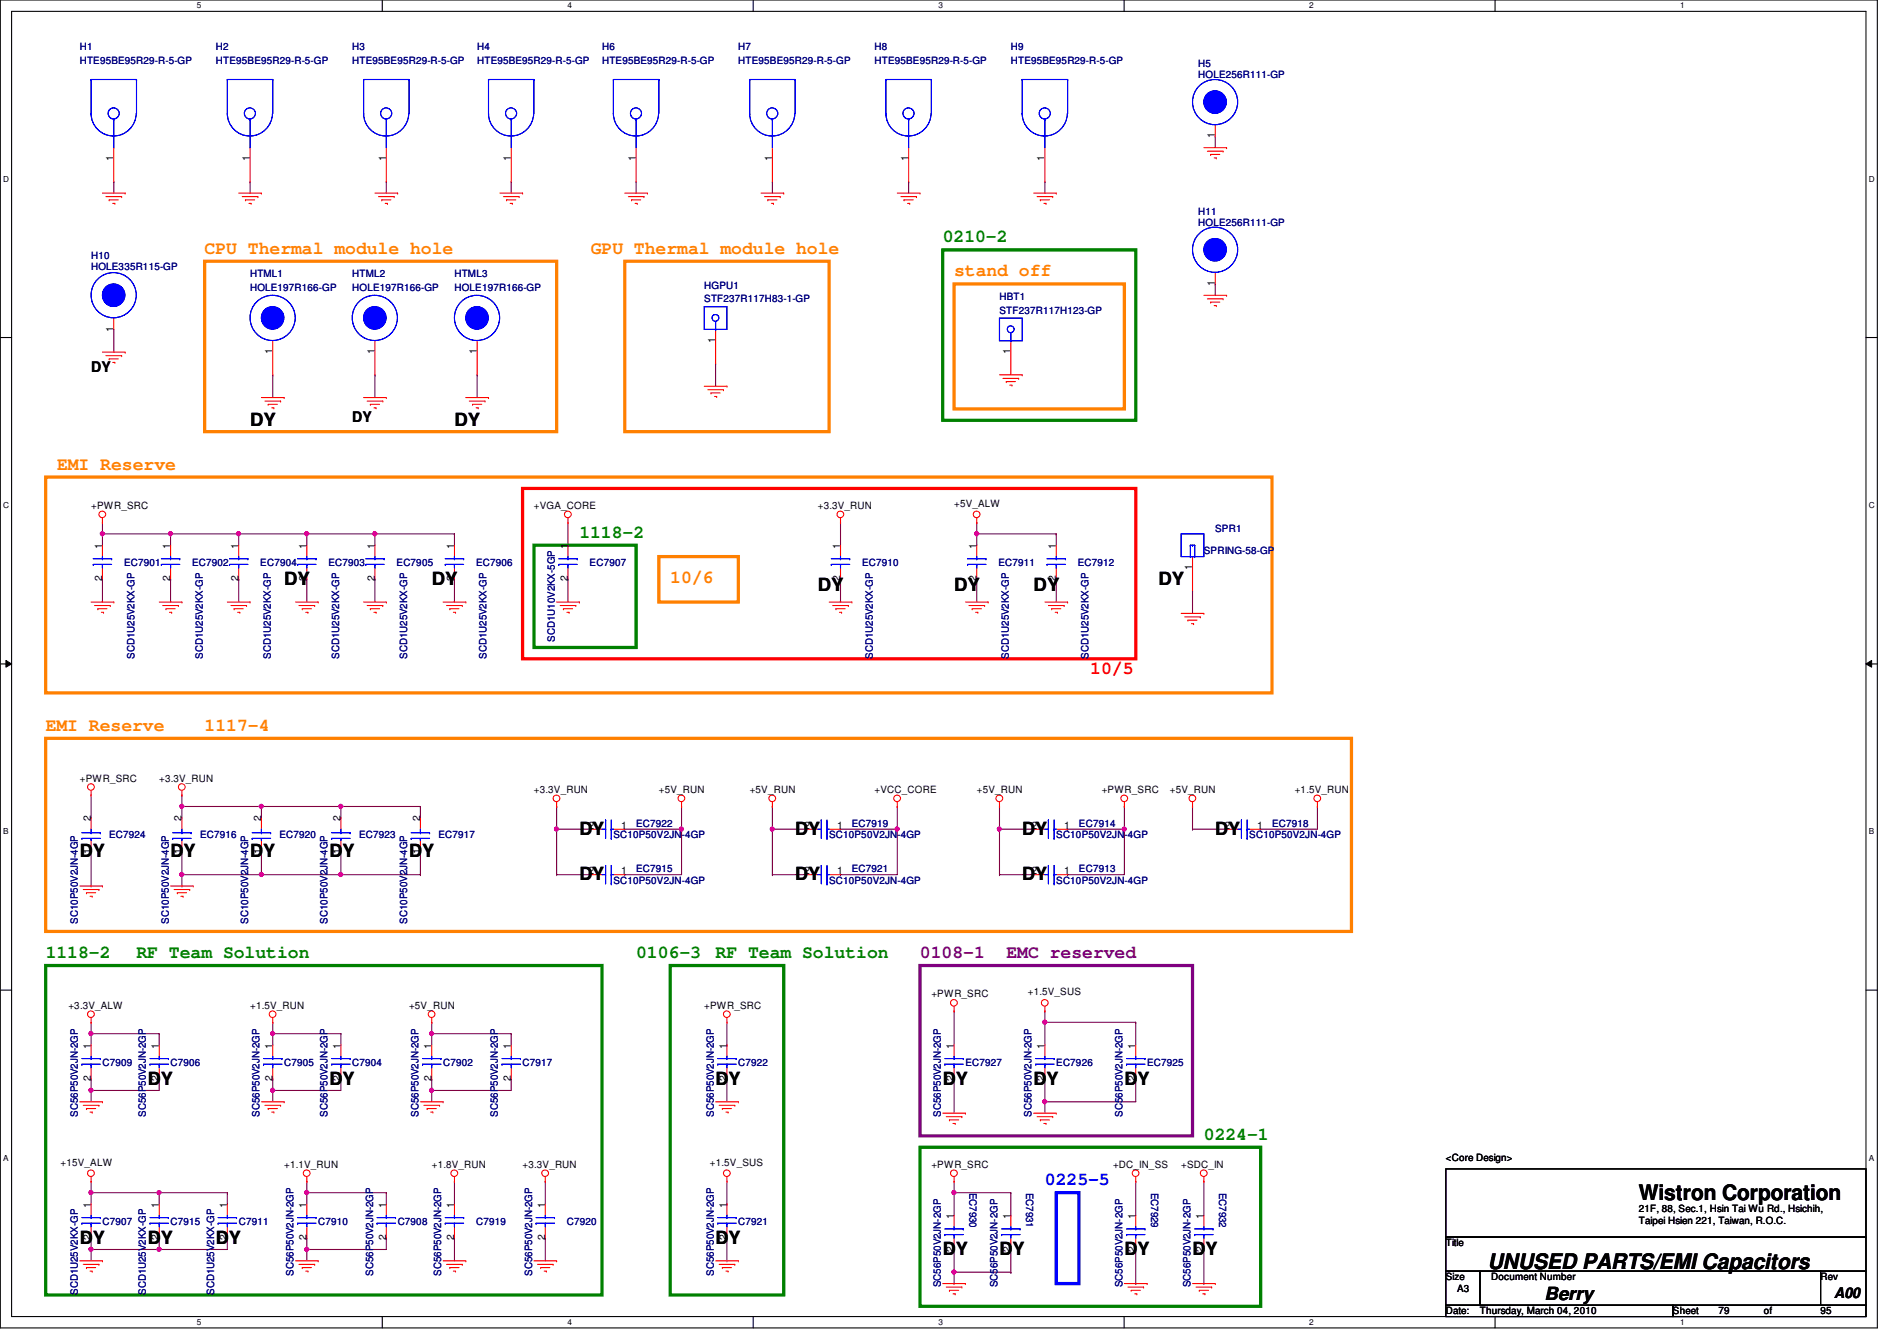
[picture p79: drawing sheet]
<svg xmlns="http://www.w3.org/2000/svg" width="297mm" height="210mm" viewBox="0 0 297 210" stroke-linecap="round" stroke-linejoin="round" font-family="sans-serif">
<defs><g id="words">
<g font-size="3.3">
<text x="256.6" y="187.9">Wistron Corporation</text>
<text x="233" y="198.6">UNUSED PARTS/EMI Capacitors</text>
</g>
<g font-size="2.8" fill="#ff8000">
<text x="32" y="39.7">CPU Thermal module hole</text>
<text x="92.5" y="39.7">GPU Thermal module hole</text>
<text x="149.4" y="43.3">stand off</text>
<text x="8.9" y="73.5">EMI Reserve</text>
<text x="104.9" y="91.3">10/6</text>
<text x="7.2" y="114.4">EMI Reserve</text>
<text x="32" y="114.4">1117-4</text>
</g>
<g font-size="2.8" fill="#008000">
<text x="147.6" y="37.9">0210-2</text>
<text x="90.7" y="84.2">1118-2</text>
<text x="7.2" y="149.9">1118-2</text>
<text x="21.4" y="149.9">RF Team Solution</text>
<text x="99.6" y="149.9">0106-3</text>
<text x="112.1" y="149.9">RF Team Solution</text>
<text x="188.5" y="178.4">0224-1</text>
</g>
<g font-size="2.8">
<text x="39.2" y="66.6">DY</text>
<text x="71.2" y="66.6">DY</text>
<text x="44.5" y="91.5">DY</text>
<text x="67.6" y="91.5">DY</text>
<text x="128.1" y="92.6">DY</text>
<text x="149.4" y="92.6">DY</text>
<text x="161.8" y="92.6">DY</text>
<text x="181.4" y="91.5">DY</text>
<text x="90.7" y="130.6">DY</text>
<text x="124.5" y="130.6">DY</text>
<text x="160.1" y="130.6">DY</text>
<text x="190.3" y="130.6">DY</text>
<text x="12.5" y="134.2">DY</text>
<text x="26.7" y="134.2">DY</text>
<text x="39.2" y="134.2">DY</text>
<text x="51.6" y="134.2">DY</text>
<text x="64" y="134.2">DY</text>
<text x="90.7" y="137.8">DY</text>
<text x="124.5" y="137.8">DY</text>
<text x="160.1" y="137.8">DY</text>
<text x="23.2" y="169.8">DY</text>
<text x="51.6" y="169.8">DY</text>
<text x="112.1" y="169.8">DY</text>
<text x="147.6" y="169.8">DY</text>
<text x="161.8" y="169.8">DY</text>
<text x="176.1" y="169.8">DY</text>
<text x="12.5" y="194.6">DY</text>
<text x="23.2" y="194.6">DY</text>
<text x="33.8" y="194.6">DY</text>
<text x="112.1" y="194.6">DY</text>
<text x="147.6" y="196.4">DY</text>
<text x="156.5" y="196.4">DY</text>
<text x="176.1" y="196.4">DY</text>
<text x="186.7" y="196.4">DY</text>
<text x="241.8" y="203.5">Berry</text>
</g>
<text font-size="2.8" fill="#f00" x="170.7" y="105.5">10/5</text>
<g font-size="2.8" fill="#800080">
<text x="144.1" y="149.9">0108-1</text>
<text x="157.6" y="149.9">EMC reserved</text>
</g>
<text font-size="2.8" fill="#00f" x="163.6" y="185.5">0225-5</text>
<g font-size="2.3">
<text x="14.3" y="58.3">DY</text>
<text x="55.2" y="66.1">DY</text>
<text x="287.2" y="203.2">A00</text>
</g>
<g font-size="1.6" fill="#000080">
<text x="12.5" y="7.8">H1</text>
<text x="12.5" y="10">HTE95BE95R29-R-5-GP</text>
<text x="33.8" y="7.8">H2</text>
<text x="33.8" y="10">HTE95BE95R29-R-5-GP</text>
<text x="55.2" y="7.8">H3</text>
<text x="55.2" y="10">HTE95BE95R29-R-5-GP</text>
<text x="74.7" y="7.8">H4</text>
<text x="74.7" y="10">HTE95BE95R29-R-5-GP</text>
<text x="94.3" y="7.8">H6</text>
<text x="94.3" y="10">HTE95BE95R29-R-5-GP</text>
<text x="115.6" y="7.8">H7</text>
<text x="115.6" y="10">HTE95BE95R29-R-5-GP</text>
<text x="136.9" y="7.8">H8</text>
<text x="136.9" y="10">HTE95BE95R29-R-5-GP</text>
<text x="158.3" y="7.8">H9</text>
<text x="158.3" y="10">HTE95BE95R29-R-5-GP</text>
<text x="187.6" y="10.5">H5</text>
<text x="187.6" y="12.3">HOLE256R111-GP</text>
<text x="187.6" y="33.6">H11</text>
<text x="187.6" y="35.4">HOLE256R111-GP</text>
<text x="14.3" y="40.6">H10</text>
<text x="14.3" y="42.3">HOLE335R115-GP</text>
<text x="39.2" y="43.4">HTML1</text>
<text x="39.2" y="45.6">HOLE197R166-GP</text>
<text x="55.2" y="43.4">HTML2</text>
<text x="55.2" y="45.6">HOLE197R166-GP</text>
<text x="71.2" y="43.4">HTML3</text>
<text x="71.2" y="45.6">HOLE197R166-GP</text>
<text x="110.3" y="45.2">HGPU1</text>
<text x="110.3" y="47.3">STF237R117H83-1-GP</text>
<text x="156.5" y="46.9">HBT1</text>
<text x="156.5" y="49.1">STF237R117H123-GP</text>
<text x="190.3" y="83.2">SPR1</text>
<text x="19.4" y="88.6">EC7901</text>
<text x="30.1" y="88.6">EC7902</text>
<text x="40.8" y="88.6">EC7904</text>
<text x="51.4" y="88.6">EC7903</text>
<text x="62.1" y="88.6">EC7905</text>
<text x="74.5" y="88.6">EC7906</text>
<text x="92.3" y="88.6">EC7907</text>
<text x="135" y="88.6">EC7910</text>
<text x="156.3" y="88.6">EC7911</text>
<text x="168.8" y="88.6">EC7912</text>
<text x="188.5" y="86.8">SPRING-58-GP</text>
<text x="86.9" y="100.5" transform="rotate(-90 86.9 100.5)">SCD1U10V2KX-5GP</text>
<text x="21.1" y="103.1" transform="rotate(-90 21.1 103.1)">SCD1U25V2KX-GP</text>
<text x="31.7" y="103.1" transform="rotate(-90 31.7 103.1)">SCD1U25V2KX-GP</text>
<text x="42.4" y="103.1" transform="rotate(-90 42.4 103.1)">SCD1U25V2KX-GP</text>
<text x="53.1" y="103.1" transform="rotate(-90 53.1 103.1)">SCD1U25V2KX-GP</text>
<text x="63.8" y="103.1" transform="rotate(-90 63.8 103.1)">SCD1U25V2KX-GP</text>
<text x="76.2" y="103.1" transform="rotate(-90 76.2 103.1)">SCD1U25V2KX-GP</text>
<text x="136.6" y="103.1" transform="rotate(-90 136.6 103.1)">SCD1U25V2KX-GP</text>
<text x="158" y="103.1" transform="rotate(-90 158 103.1)">SCD1U25V2KX-GP</text>
<text x="170.4" y="103.1" transform="rotate(-90 170.4 103.1)">SCD1U25V2KX-GP</text>
<text x="17.1" y="131.2">EC7924</text>
<text x="31.3" y="131.2">EC7916</text>
<text x="43.8" y="131.2">EC7920</text>
<text x="56.2" y="131.2">EC7923</text>
<text x="68.7" y="131.2">EC7917</text>
<text x="96.1" y="131.2">SC10P50V2JN-4GP</text>
<text x="99.6" y="129.5">EC7922</text>
<text x="129.8" y="131.2">SC10P50V2JN-4GP</text>
<text x="133.4" y="129.5">EC7919</text>
<text x="165.4" y="131.2">SC10P50V2JN-4GP</text>
<text x="168.9" y="129.5">EC7914</text>
<text x="195.6" y="131.2">SC10P50V2JN-4GP</text>
<text x="199.2" y="129.5">EC7918</text>
<text x="99.6" y="136.6">EC7915</text>
<text x="133.4" y="136.6">EC7921</text>
<text x="168.9" y="136.6">EC7913</text>
<text x="96.1" y="138.3">SC10P50V2JN-4GP</text>
<text x="129.8" y="138.3">SC10P50V2JN-4GP</text>
<text x="165.4" y="138.3">SC10P50V2JN-4GP</text>
<text x="12.2" y="144.6" transform="rotate(-90 12.2 144.6)">SC10P50V2JN-4GP</text>
<text x="26.4" y="144.6" transform="rotate(-90 26.4 144.6)">SC10P50V2JN-4GP</text>
<text x="38.9" y="144.6" transform="rotate(-90 38.9 144.6)">SC10P50V2JN-4GP</text>
<text x="51.3" y="144.6" transform="rotate(-90 51.3 144.6)">SC10P50V2JN-4GP</text>
<text x="63.8" y="144.6" transform="rotate(-90 63.8 144.6)">SC10P50V2JN-4GP</text>
<text x="16" y="166.8">C7909</text>
<text x="26.7" y="166.8">C7906</text>
<text x="44.5" y="166.8">C7905</text>
<text x="55.2" y="166.8">C7904</text>
<text x="69.4" y="166.8">C7902</text>
<text x="81.8" y="166.8">C7917</text>
<text x="115.6" y="166.8">C7922</text>
<text x="151.2" y="166.8">EC7927</text>
<text x="165.4" y="166.8">EC7926</text>
<text x="179.6" y="166.8">EC7925</text>
<text x="12.2" y="174.8" transform="rotate(-90 12.2 174.8)">SC56P50V2JN-2GP</text>
<text x="22.9" y="174.8" transform="rotate(-90 22.9 174.8)">SC56P50V2JN-2GP</text>
<text x="40.6" y="174.8" transform="rotate(-90 40.6 174.8)">SC56P50V2JN-2GP</text>
<text x="51.3" y="174.8" transform="rotate(-90 51.3 174.8)">SC56P50V2JN-2GP</text>
<text x="65.5" y="174.8" transform="rotate(-90 65.5 174.8)">SC56P50V2JN-2GP</text>
<text x="78" y="174.8" transform="rotate(-90 78 174.8)">SC56P50V2JN-2GP</text>
<text x="111.8" y="174.8" transform="rotate(-90 111.8 174.8)">SC56P50V2JN-2GP</text>
<text x="147.3" y="174.8" transform="rotate(-90 147.3 174.8)">SC56P50V2JN-2GP</text>
<text x="161.5" y="174.8" transform="rotate(-90 161.5 174.8)">SC56P50V2JN-2GP</text>
<text x="175.8" y="174.8" transform="rotate(-90 175.8 174.8)">SC56P50V2JN-2GP</text>
<text x="16" y="191.7">C7907</text>
<text x="26.7" y="191.7">C7915</text>
<text x="37.4" y="191.7">C7911</text>
<text x="49.8" y="191.7">C7910</text>
<text x="62.3" y="191.7">C7908</text>
<text x="74.5" y="191.7">C7919</text>
<text x="88.8" y="191.7">C7920</text>
<text x="115.6" y="191.7">C7921</text>
<text x="151.8" y="186.7" transform="rotate(90 151.8 186.7)">EC7930</text>
<text x="160.7" y="186.7" transform="rotate(90 160.7 186.7)">EC7931</text>
<text x="180.3" y="186.7" transform="rotate(90 180.3 186.7)">EC7929</text>
<text x="190.9" y="186.7" transform="rotate(90 190.9 186.7)">EC7932</text>
<text x="12.2" y="202.7" transform="rotate(-90 12.2 202.7)">SCD1U25V2KX-GP</text>
<text x="22.9" y="202.7" transform="rotate(-90 22.9 202.7)">SCD1U25V2KX-GP</text>
<text x="33.5" y="202.7" transform="rotate(-90 33.5 202.7)">SCD1U25V2KX-GP</text>
<text x="46" y="199.7" transform="rotate(-90 46 199.7)">SC56P50V2JN-2GP</text>
<text x="58.4" y="199.7" transform="rotate(-90 58.4 199.7)">SC56P50V2JN-2GP</text>
<text x="69.1" y="199.7" transform="rotate(-90 69.1 199.7)">SC56P50V2JN-2GP</text>
<text x="83.3" y="199.7" transform="rotate(-90 83.3 199.7)">SC56P50V2JN-2GP</text>
<text x="111.8" y="199.7" transform="rotate(-90 111.8 199.7)">SC56P50V2JN-2GP</text>
<text x="147.3" y="201.5" transform="rotate(-90 147.3 201.5)">SC56P50V2JN-2GP</text>
<text x="156.2" y="201.5" transform="rotate(-90 156.2 201.5)">SC56P50V2JN-2GP</text>
<text x="175.8" y="201.5" transform="rotate(-90 175.8 201.5)">SC56P50V2JN-2GP</text>
<text x="186.4" y="201.5" transform="rotate(-90 186.4 201.5)">SC56P50V2JN-2GP</text>
</g>
<g font-size="1.6">
<text x="190.2" y="21.7" transform="rotate(-90 190.2 21.7)">1</text>
<text x="17.8" y="25.2" transform="rotate(-90 17.8 25.2)">1</text>
<text x="39.1" y="25.2" transform="rotate(-90 39.1 25.2)">1</text>
<text x="60.4" y="25.2" transform="rotate(-90 60.4 25.2)">1</text>
<text x="80" y="25.2" transform="rotate(-90 80 25.2)">1</text>
<text x="99.6" y="25.2" transform="rotate(-90 99.6 25.2)">1</text>
<text x="120.9" y="25.2" transform="rotate(-90 120.9 25.2)">1</text>
<text x="142.2" y="25.2" transform="rotate(-90 142.2 25.2)">1</text>
<text x="163.6" y="25.2" transform="rotate(-90 163.6 25.2)">1</text>
<text x="190.2" y="44.8" transform="rotate(-90 190.2 44.8)">1</text>
<text x="17.8" y="51.9" transform="rotate(-90 17.8 51.9)">1</text>
<text x="112" y="53.7" transform="rotate(-90 112 53.7)">1</text>
<text x="42.7" y="55.5" transform="rotate(-90 42.7 55.5)">1</text>
<text x="58.7" y="55.5" transform="rotate(-90 58.7 55.5)">1</text>
<text x="74.7" y="55.5" transform="rotate(-90 74.7 55.5)">1</text>
<text x="158.2" y="55.5" transform="rotate(-90 158.2 55.5)">1</text>
<text x="14.3" y="79.7">+PWR_SRC</text>
<text x="83.6" y="79.7">+VGA_CORE</text>
<text x="128.1" y="79.7">+3.3V_RUN</text>
<text x="149.4" y="79.3">+5V_ALW</text>
<text x="16" y="85.9" transform="rotate(-90 16 85.9)">1</text>
<text x="26.7" y="85.9" transform="rotate(-90 26.7 85.9)">1</text>
<text x="37.3" y="85.9" transform="rotate(-90 37.3 85.9)">1</text>
<text x="48" y="85.9" transform="rotate(-90 48 85.9)">1</text>
<text x="58.7" y="85.9" transform="rotate(-90 58.7 85.9)">1</text>
<text x="71.1" y="85.9" transform="rotate(-90 71.1 85.9)">1</text>
<text x="88.9" y="85.9" transform="rotate(-90 88.9 85.9)">1</text>
<text x="131.6" y="85.9" transform="rotate(-90 131.6 85.9)">1</text>
<text x="152.9" y="85.9" transform="rotate(-90 152.9 85.9)">1</text>
<text x="165.4" y="85.9" transform="rotate(-90 165.4 85.9)">1</text>
<text x="186.7" y="89.2" transform="rotate(-90 186.7 89.2)">1</text>
<text x="16" y="91" transform="rotate(-90 16 91)">2</text>
<text x="26.7" y="91" transform="rotate(-90 26.7 91)">2</text>
<text x="37.3" y="91" transform="rotate(-90 37.3 91)">2</text>
<text x="48" y="91" transform="rotate(-90 48 91)">2</text>
<text x="58.7" y="91" transform="rotate(-90 58.7 91)">2</text>
<text x="71.1" y="91" transform="rotate(-90 71.1 91)">2</text>
<text x="88.9" y="91" transform="rotate(-90 88.9 91)">2</text>
<text x="131.6" y="91" transform="rotate(-90 131.6 91)">2</text>
<text x="152.9" y="91" transform="rotate(-90 152.9 91)">2</text>
<text x="165.4" y="91" transform="rotate(-90 165.4 91)">2</text>
<text x="12.5" y="122.3">+PWR_SRC</text>
<text x="24.9" y="122.3">+3.3V_RUN</text>
<text x="83.6" y="124.1">+3.3V_RUN</text>
<text x="103.2" y="124.1">+5V_RUN</text>
<text x="117.4" y="124.1">+5V_RUN</text>
<text x="136.9" y="124.1">+VCC_CORE</text>
<text x="152.9" y="124.1">+5V_RUN</text>
<text x="172.5" y="124.1">+PWR_SRC</text>
<text x="183.2" y="124.1">+5V_RUN</text>
<text x="202.7" y="124.1">+1.5V_RUN</text>
<text x="14.2" y="128.6" transform="rotate(-90 14.2 128.6)">2</text>
<text x="28.4" y="128.6" transform="rotate(-90 28.4 128.6)">2</text>
<text x="40.9" y="128.6" transform="rotate(-90 40.9 128.6)">2</text>
<text x="53.3" y="128.6" transform="rotate(-90 53.3 128.6)">2</text>
<text x="65.8" y="128.6" transform="rotate(-90 65.8 128.6)">2</text>
<text x="92.2" y="129.8">2</text>
<text x="97.3" y="129.8">1</text>
<text x="125.9" y="129.8">2</text>
<text x="131.1" y="129.8">1</text>
<text x="161.5" y="129.8">2</text>
<text x="166.6" y="129.8">1</text>
<text x="191.7" y="129.8">2</text>
<text x="196.8" y="129.8">1</text>
<text x="14.2" y="133.7" transform="rotate(-90 14.2 133.7)">1</text>
<text x="28.4" y="133.7" transform="rotate(-90 28.4 133.7)">1</text>
<text x="40.9" y="133.7" transform="rotate(-90 40.9 133.7)">1</text>
<text x="53.3" y="133.7" transform="rotate(-90 53.3 133.7)">1</text>
<text x="65.8" y="133.7" transform="rotate(-90 65.8 133.7)">1</text>
<text x="92.2" y="136.9">2</text>
<text x="97.3" y="136.9">1</text>
<text x="125.9" y="136.9">2</text>
<text x="131.1" y="136.9">1</text>
<text x="161.5" y="136.9">2</text>
<text x="166.6" y="136.9">1</text>
<text x="160.9" y="155.8">+1.5V_SUS</text>
<text x="10.7" y="157.9">+3.3V_ALW</text>
<text x="39.2" y="157.9">+1.5V_RUN</text>
<text x="64" y="157.9">+5V_RUN</text>
<text x="110.3" y="157.9">+PWR_SRC</text>
<text x="145.8" y="156.1">+PWR_SRC</text>
<text x="14.2" y="164.1" transform="rotate(-90 14.2 164.1)">1</text>
<text x="24.9" y="164.1" transform="rotate(-90 24.9 164.1)">1</text>
<text x="42.7" y="164.1" transform="rotate(-90 42.7 164.1)">1</text>
<text x="53.3" y="164.1" transform="rotate(-90 53.3 164.1)">1</text>
<text x="67.6" y="164.1" transform="rotate(-90 67.6 164.1)">1</text>
<text x="80" y="164.1" transform="rotate(-90 80 164.1)">1</text>
<text x="113.8" y="164.1" transform="rotate(-90 113.8 164.1)">1</text>
<text x="149.3" y="164.1" transform="rotate(-90 149.3 164.1)">1</text>
<text x="163.6" y="164.1" transform="rotate(-90 163.6 164.1)">1</text>
<text x="177.8" y="164.1" transform="rotate(-90 177.8 164.1)">1</text>
<text x="14.2" y="169.2" transform="rotate(-90 14.2 169.2)">2</text>
<text x="24.9" y="169.2" transform="rotate(-90 24.9 169.2)">2</text>
<text x="42.7" y="169.2" transform="rotate(-90 42.7 169.2)">2</text>
<text x="53.3" y="169.2" transform="rotate(-90 53.3 169.2)">2</text>
<text x="67.6" y="169.2" transform="rotate(-90 67.6 169.2)">2</text>
<text x="80" y="169.2" transform="rotate(-90 80 169.2)">2</text>
<text x="113.8" y="169.2" transform="rotate(-90 113.8 169.2)">2</text>
<text x="149.3" y="169.2" transform="rotate(-90 149.3 169.2)">2</text>
<text x="163.6" y="169.2" transform="rotate(-90 163.6 169.2)">2</text>
<text x="177.8" y="169.2" transform="rotate(-90 177.8 169.2)">2</text>
<text x="9.5" y="182.5">+15V_ALW</text>
<text x="44.5" y="182.8">+1.1V_RUN</text>
<text x="67.6" y="182.8">+1.8V_RUN</text>
<text x="81.8" y="182.8">+3.3V_RUN</text>
<text x="111.2" y="182.5">+1.5V_SUS</text>
<text x="145.8" y="182.8">+PWR_SRC</text>
<text x="174.3" y="182.8">+DC_IN_SS</text>
<text x="185" y="182.8">+SDC_IN</text>
<text x="226.4" y="181.7">&lt;Core Design&gt;</text>
<text x="14.2" y="189" transform="rotate(-90 14.2 189)">1</text>
<text x="24.9" y="189" transform="rotate(-90 24.9 189)">1</text>
<text x="35.6" y="189" transform="rotate(-90 35.6 189)">1</text>
<text x="48" y="189" transform="rotate(-90 48 189)">1</text>
<text x="60.4" y="189" transform="rotate(-90 60.4 189)">1</text>
<text x="71.1" y="189" transform="rotate(-90 71.1 189)">1</text>
<text x="85.3" y="189" transform="rotate(-90 85.3 189)">1</text>
<text x="113.8" y="189" transform="rotate(-90 113.8 189)">1</text>
<text x="149.3" y="190.8" transform="rotate(-90 149.3 190.8)">1</text>
<text x="158.2" y="190.8" transform="rotate(-90 158.2 190.8)">1</text>
<text x="177.8" y="190.8" transform="rotate(-90 177.8 190.8)">1</text>
<text x="188.5" y="190.8" transform="rotate(-90 188.5 190.8)">1</text>
<text x="256.6" y="189.7">21F, 88, Sec.1, Hsin Tai Wu Rd., Hsichih,</text>
<text x="256.6" y="191.6">Taipei Hsien 221, Taiwan, R.O.C.</text>
<text x="14.2" y="194.1" transform="rotate(-90 14.2 194.1)">2</text>
<text x="24.9" y="194.1" transform="rotate(-90 24.9 194.1)">2</text>
<text x="35.6" y="194.1" transform="rotate(-90 35.6 194.1)">2</text>
<text x="48" y="194.1" transform="rotate(-90 48 194.1)">2</text>
<text x="60.4" y="194.1" transform="rotate(-90 60.4 194.1)">2</text>
<text x="71.1" y="194.1" transform="rotate(-90 71.1 194.1)">2</text>
<text x="85.3" y="194.1" transform="rotate(-90 85.3 194.1)">2</text>
<text x="113.8" y="194.1" transform="rotate(-90 113.8 194.1)">2</text>
<text x="149.3" y="195.9" transform="rotate(-90 149.3 195.9)">2</text>
<text x="158.2" y="195.9" transform="rotate(-90 158.2 195.9)">2</text>
<text x="177.8" y="195.9" transform="rotate(-90 177.8 195.9)">2</text>
<text x="188.5" y="195.9" transform="rotate(-90 188.5 195.9)">2</text>
<text x="226.4" y="195.1">Title</text>
<text x="226.4" y="200.4">Size</text>
<text x="228.2" y="202.2">A3</text>
<text x="233.5" y="200.4">Document Number</text>
<text x="285.1" y="200.4">Rev</text>
<text x="226.4" y="205.7">Date:</text>
<text x="231.7" y="205.7">Thursday, March 04, 2010</text>
<text x="262" y="205.7">Sheet</text>
<text x="269.1" y="205.7">79</text>
<text x="276.2" y="205.7">of</text>
<text x="285.1" y="205.7">95</text>
</g>
<g font-size="1.3">
<text x="30.8" y="1.3">5</text>
<text x="88.9" y="1.3">4</text>
<text x="146.9" y="1.3">3</text>
<text x="205" y="1.3">2</text>
<text x="263.1" y="1.3">1</text>
<text x=".5" y="28.4">D</text>
<text x="292.6" y="28.4">D</text>
<text x=".5" y="79.5">C</text>
<text x="292.6" y="79.5">C</text>
<text x=".5" y="130.6">B</text>
<text x="292.6" y="130.6">B</text>
<text x=".5" y="181.7">A</text>
<text x="292.6" y="181.7">A</text>
<text x="30.8" y="207.4">5</text>
<text x="88.9" y="207.4">4</text>
<text x="146.9" y="207.4">3</text>
<text x="205" y="207.4">2</text>
<text x="263.1" y="207.4">1</text>
</g>
</g></defs>
<path d="M0 0h294v207.9h-294zM1.8 1.8h290.4v204.3h-290.4z" fill="none" stroke="#000" stroke-width=".17"/>
<g fill="#fff">
<path d="M30.8 .2h.7v1.4h-.7z"/>
<path d="M30.8 206.2h.7v1.4h-.7z"/>
</g>
<path d="M59.9 0v1.8M59.9 206.1v1.8" fill="none" stroke="#000" stroke-width=".17"/>
<g fill="#fff">
<path d="M88.9 .2h.6v1.4h-.6z"/>
<path d="M88.9 206.2h.6v1.4h-.6z"/>
</g>
<path d="M117.9 0v1.8M117.9 206.1v1.8" fill="none" stroke="#000" stroke-width=".17"/>
<g fill="#fff">
<path d="M146.9 .2h.7v1.4h-.7z"/>
<path d="M146.9 206.2h.7v1.4h-.7z"/>
</g>
<path d="M176 0v1.8M176 206.1v1.8" fill="none" stroke="#000" stroke-width=".17"/>
<g fill="#fff">
<path d="M205 .2h.7v1.4h-.7z"/>
<path d="M205 206.2h.7v1.4h-.7z"/>
</g>
<path d="M234.1 0v1.8M234.1 206.1v1.8" fill="none" stroke="#000" stroke-width=".17"/>
<g fill="#fff">
<path d="M263.1 .2h.7v1.4h-.7z"/>
<path d="M263.1 206.2h.7v1.4h-.7z"/>
<path d="M.5 27.3h.9v1.4h-.9z"/>
<path d="M292.6 27.3h.9v1.4h-.9z"/>
<path d="M.5 78.4h.9v1.4h-.9z"/>
<path d="M292.6 78.4h.9v1.4h-.9z"/>
</g>
<path d="M0 52.8h1.8M292.2 52.8h1.8" fill="none" stroke="#000" stroke-width=".17"/>
<g fill="#fff">
<path d="M.5 129.5h.8v1.4h-.8z"/>
<path d="M292.6 129.5h.9v1.4h-.9z"/>
</g>
<path d="M0 103.9h1.8M292.2 103.9h1.8" fill="none" stroke="#000" stroke-width=".17"/>
<path d="M.9 103.4l.9 .5-.9 .5zM292.2 103.9l.9-.5v1z" fill="#000"/>
<path d="M.9 103.4l.9 .5-.9 .5zM292.2 103.9l.9-.5v1z" fill="none" stroke="#000" stroke-width=".16"/>
<g fill="#fff">
<path d="M.5 180.5h.8v1.4h-.8z"/>
<path d="M292.6 180.5h.9v1.4h-.9z"/>
</g>
<path d="M0 155h1.8M292.2 155h1.8" fill="none" stroke="#000" stroke-width=".17"/>
<g fill="none" stroke="#800040" stroke-width=".17">
<path d="M17.8 28.4h.1M17.8 28.4v1.8M39.2 28.4h.1M39.2 28.4v1.8M60.5 28.4h.1M60.5 28.4v1.8M80 28.4h.1M80 28.4v1.8M99.6 28.4h.1M99.6 28.4v1.8M120.9 28.4h.1M120.9 28.4v1.8"/>
<path d="M142.3 28.4h.1M142.3 28.4v1.8M163.6 28.4h.1M163.6 28.4v1.8M190.3 21.3h.1M190.3 21.3v1.8M17.8 51.6h.1M17.8 51.6v3.5M42.7 58.7h.1M42.7 58.7v3.5M58.7 58.7h.1M58.7 58.7v3.5"/>
<path d="M74.7 58.7h.1M74.7 58.7v3.5M112.1 56.9h.1M112.1 56.9v3.6M16 90.7h.1M16 83.6h.1M16 83.6v1.7M16 90.7v3.5M16 83.6h10.7M26.7 90.7h.1M26.7 83.6h.1M26.7 83.6v1.7"/>
<path d="M26.7 90.7v3.5"/>
</g>
<circle cx="26.7" cy="83.5" r=".32" fill="#f0f"/>
<circle cx="26.7" cy="83.5" r=".32" fill="none" stroke="#f0f" stroke-width=".17"/>
<circle cx="16" cy="83.5" r=".32" fill="#f0f"/>
<circle cx="16" cy="83.5" r=".32" fill="none" stroke="#f0f" stroke-width=".17"/>
<path d="M16 81.8h.1M16 81.8v1.8M37.4 90.7h.1M37.4 83.6h.1M37.4 90.7v3.5M37.4 83.6h10.6M48 90.7h.1M48 90.7v3.5" fill="none" stroke="#800040" stroke-width=".17"/>
<circle cx="37.4" cy="83.5" r=".32" fill="#f0f"/>
<circle cx="37.4" cy="83.5" r=".32" fill="none" stroke="#f0f" stroke-width=".17"/>
<path d="M26.7 83.6h.1M26.7 83.6h10.7M37.4 83.6h.1M37.4 83.6v1.7M48 83.6h.1M48 83.6v1.7M48 83.6h10.7M58.7 90.7h.1M58.7 83.6h.1M58.7 83.6v1.7M58.7 90.7v3.5" fill="none" stroke="#800040" stroke-width=".17"/>
<circle cx="58.7" cy="83.5" r=".32" fill="#f0f"/>
<circle cx="58.7" cy="83.5" r=".32" fill="none" stroke="#f0f" stroke-width=".17"/>
<circle cx="48" cy="83.5" r=".32" fill="#f0f"/>
<circle cx="48" cy="83.5" r=".32" fill="none" stroke="#f0f" stroke-width=".17"/>
<g fill="none" stroke="#800040" stroke-width=".17">
<path d="M58.7 83.6h12.5M71.2 83.6h.1M71.2 90.7h.1M71.2 83.6v1.7M71.2 90.7v3.5M88.9 90.7h.1M88.9 81.8h.1M88.9 81.8v3.5M88.9 90.7v3.5M131.6 81.8h.1M131.6 90.7h.1M131.6 81.8v3.5"/>
<path d="M131.6 90.7v3.5M152.9 83.6h.1M152.9 90.7h.1M152.9 83.6h12.5M152.9 83.6v1.7M152.9 90.7v3.5M165.4 83.6h.1M165.4 90.7h.1M165.4 83.6v1.7M165.4 90.7v3.5M186.7 92.5h.1M186.7 92.5v3.5"/>
</g>
<circle cx="152.9" cy="83.5" r=".32" fill="#f0f"/>
<circle cx="152.9" cy="83.5" r=".32" fill="none" stroke="#f0f" stroke-width=".17"/>
<path d="M190.3 44.4h.1M190.3 44.4v1.8M152.9 81.8h.1M152.9 81.8v1.8M14.3 128h.1M14.3 138.7h.1M14.3 124.5v3.5M14.3 133.3v5.4M28.5 126.2h.1M28.5 126.2v1.8M28.5 126.2h12.4M40.9 126.2h.1" fill="none" stroke="#800040" stroke-width=".17"/>
<circle cx="28.5" cy="126.2" r=".32" fill="#f0f"/>
<circle cx="28.5" cy="126.2" r=".32" fill="none" stroke="#f0f" stroke-width=".17"/>
<path d="M28.5 124.5h.1M28.5 124.5v1.7M40.9 126.2h.1M40.9 126.2v1.8M53.4 128h.1M53.4 126.2v1.8" fill="none" stroke="#800040" stroke-width=".17"/>
<circle cx="40.9" cy="126.2" r=".32" fill="#f0f"/>
<circle cx="40.9" cy="126.2" r=".32" fill="none" stroke="#f0f" stroke-width=".17"/>
<path d="M28.5 136.9h.1M28.5 133.3v3.6M40.9 136.9h.1M40.9 126.2h12.5M40.9 133.3v3.6M53.4 126.2h.1M53.4 133.3h.1M53.4 133.3v3.6" fill="none" stroke="#800040" stroke-width=".17"/>
<circle cx="40.9" cy="136.9" r=".32" fill="#f0f"/>
<circle cx="40.9" cy="136.9" r=".32" fill="none" stroke="#f0f" stroke-width=".17"/>
<path d="M28.5 136.9h.1M28.5 136.9h24.9M40.9 136.9h.1" fill="none" stroke="#800040" stroke-width=".17"/>
<circle cx="28.5" cy="136.9" r=".32" fill="#f0f"/>
<circle cx="28.5" cy="136.9" r=".32" fill="none" stroke="#f0f" stroke-width=".17"/>
<path d="M28.5 138.7h.1M28.5 136.9v1.8M53.4 136.9h12.4M65.8 136.9h.1" fill="none" stroke="#800040" stroke-width=".17"/>
<circle cx="53.4" cy="136.9" r=".32" fill="#f0f"/>
<circle cx="53.4" cy="136.9" r=".32" fill="none" stroke="#f0f" stroke-width=".17"/>
<path d="M53.4 126.2h.1M53.4 126.2h12.4M65.8 133.3h.1M65.8 126.2h.1M65.8 126.2v1.8M65.8 133.3v3.6" fill="none" stroke="#800040" stroke-width=".17"/>
<circle cx="53.4" cy="126.2" r=".32" fill="#f0f"/>
<circle cx="53.4" cy="126.2" r=".32" fill="none" stroke="#f0f" stroke-width=".17"/>
<path d="M87.2 129.8h.1M87.2 129.8v7.1" fill="none" stroke="#800040" stroke-width=".17"/>
<circle cx="87.1" cy="129.8" r=".32" fill="#f0f"/>
<circle cx="87.1" cy="129.8" r=".32" fill="none" stroke="#f0f" stroke-width=".17"/>
<path d="M87.2 136.9h.1M87.2 129.8h.1M87.2 136.9h5.3M87.2 129.8h5.3M106.7 129.8h.1M106.7 129.8v7.1" fill="none" stroke="#800040" stroke-width=".17"/>
<circle cx="106.7" cy="129.8" r=".32" fill="#f0f"/>
<circle cx="106.7" cy="129.8" r=".32" fill="none" stroke="#f0f" stroke-width=".17"/>
<path d="M87.2 126.2h.1M87.2 126.2v3.6M97.8 136.9h.1M97.8 129.8h.1M97.8 136.9h8.9M106.7 126.2h.1M106.7 126.2v3.6h-8.9M120.9 129.8h.1M120.9 129.8h5.4M140.5 126.2h.1M140.5 129.8h.1M140.5 126.2v10.7" fill="none" stroke="#800040" stroke-width=".17"/>
<circle cx="140.5" cy="129.8" r=".32" fill="#f0f"/>
<circle cx="140.5" cy="129.8" r=".32" fill="none" stroke="#f0f" stroke-width=".17"/>
<path d="M120.9 126.2h.1M120.9 129.8h.1M120.9 126.2v10.7M131.6 136.9h.1M131.6 136.9h8.9" fill="none" stroke="#800040" stroke-width=".17"/>
<circle cx="120.9" cy="129.8" r=".32" fill="#f0f"/>
<circle cx="120.9" cy="129.8" r=".32" fill="none" stroke="#f0f" stroke-width=".17"/>
<path d="M120.9 136.9h.1M120.9 136.9h5.4M131.6 129.8h.1M131.6 129.8h8.9M156.5 129.8h.1M156.5 129.8h5.3M176.1 126.2h.1M176.1 129.8h.1M176.1 126.2v10.7" fill="none" stroke="#800040" stroke-width=".17"/>
<circle cx="176" cy="129.8" r=".32" fill="#f0f"/>
<circle cx="176" cy="129.8" r=".32" fill="none" stroke="#f0f" stroke-width=".17"/>
<path d="M156.5 126.2h.1M156.5 129.8h.1M156.5 126.2v10.7M167.2 136.9h.1M167.2 136.9h8.9" fill="none" stroke="#800040" stroke-width=".17"/>
<circle cx="156.5" cy="129.8" r=".32" fill="#f0f"/>
<circle cx="156.5" cy="129.8" r=".32" fill="none" stroke="#f0f" stroke-width=".17"/>
<g fill="none" stroke="#800040" stroke-width=".17">
<path d="M156.5 136.9h.1M156.5 136.9h5.3M167.2 129.8h.1M167.2 129.8h8.9M186.7 129.8h.1M186.7 126.2h.1M186.7 129.8h5.4M186.7 126.2v3.6M197.4 129.8h.1M206.3 126.2h.1M206.3 126.2v3.6h-8.9M42.7 170.7h.1"/>
<path d="M42.7 161.8h.1M42.7 161.8v1.8M42.7 170.7v1.8M85.4 184.9h.1M85.4 193.8h.1M85.4 184.9v3.6M85.4 193.8v3.6"/>
</g>
<circle cx="42.7" cy="161.8" r=".32" fill="#f0f"/>
<circle cx="42.7" cy="161.8" r=".32" fill="none" stroke="#f0f" stroke-width=".17"/>
<path d="M14.3 161.8h.1M14.3 170.7h.1M14.3 161.8v1.8M14.3 170.7v1.8M67.6 170.7h.1M67.6 161.8h.1M67.6 161.8v1.8M67.6 170.7v1.8M67.6 161.8h12.4M80 161.8h.1M80 161.8v1.8" fill="none" stroke="#800040" stroke-width=".17"/>
<circle cx="67.6" cy="161.8" r=".32" fill="#f0f"/>
<circle cx="67.6" cy="161.8" r=".32" fill="none" stroke="#f0f" stroke-width=".17"/>
<path d="M67.6 160h.1M67.6 170.7h.1M67.6 160v1.8M80 168.9h.1M80 168.9v1.8h-12.4" fill="none" stroke="#800040" stroke-width=".17"/>
<circle cx="67.6" cy="170.7" r=".32" fill="#f0f"/>
<circle cx="67.6" cy="170.7" r=".32" fill="none" stroke="#f0f" stroke-width=".17"/>
<path d="M67.6 168.9h.1M67.6 168.9v1.8M14.3 186.7h.1M14.3 193.8h.1M14.3 184.9h.1M14.3 184.9v3.6M14.3 193.8v1.8M14.3 186.7h10.6M24.9 186.7h.1M24.9 186.7v1.8M48 195.6h.1M48 195.6v1.8" fill="none" stroke="#800040" stroke-width=".17"/>
<circle cx="24.9" cy="186.7" r=".32" fill="#f0f"/>
<circle cx="24.9" cy="186.7" r=".32" fill="none" stroke="#f0f" stroke-width=".17"/>
<circle cx="14.2" cy="186.7" r=".32" fill="#f0f"/>
<circle cx="14.2" cy="186.7" r=".32" fill="none" stroke="#f0f" stroke-width=".17"/>
<path d="M14.3 195.6h.1M14.3 195.6v1.8M24.9 193.8h.1M24.9 193.8v1.8h-10.6" fill="none" stroke="#800040" stroke-width=".17"/>
<circle cx="24.9" cy="195.6" r=".32" fill="#f0f"/>
<circle cx="24.9" cy="195.6" r=".32" fill="none" stroke="#f0f" stroke-width=".17"/>
<circle cx="14.2" cy="195.6" r=".32" fill="#f0f"/>
<circle cx="14.2" cy="195.6" r=".32" fill="none" stroke="#f0f" stroke-width=".17"/>
<path d="M14.3 161.8h.1M14.3 161.8h10.6" fill="none" stroke="#800040" stroke-width=".17"/>
<circle cx="14.2" cy="161.8" r=".32" fill="#f0f"/>
<circle cx="14.2" cy="161.8" r=".32" fill="none" stroke="#f0f" stroke-width=".17"/>
<path d="M14.3 170.7h.1M24.9 161.8h.1M24.9 168.9h.1M24.9 161.8v1.8M24.9 168.9v1.8h-10.6" fill="none" stroke="#800040" stroke-width=".17"/>
<circle cx="14.2" cy="170.7" r=".32" fill="#f0f"/>
<circle cx="14.2" cy="170.7" r=".32" fill="none" stroke="#f0f" stroke-width=".17"/>
<g fill="none" stroke="#800040" stroke-width=".17">
<path d="M14.3 168.9h.1M14.3 168.9v1.8M42.7 161.8h.1M42.7 170.7h.1M42.7 161.8h10.7M53.4 161.8h.1M53.4 168.9h.1M53.4 161.8v1.8M53.4 168.9v1.8h-10.7M24.9 195.6h.1M24.9 186.7h.1M24.9 186.7h10.7"/>
<path d="M35.6 193.8h.1M35.6 186.7h.1M35.6 186.7v1.8M35.6 193.8v1.8h-10.7"/>
</g>
<circle cx="42.7" cy="170.7" r=".32" fill="#f0f"/>
<circle cx="42.7" cy="170.7" r=".32" fill="none" stroke="#f0f" stroke-width=".17"/>
<path d="M42.7 168.9h.1M42.7 168.9v1.8M48 184.9h.1M48 186.7h.1M48 184.9v1.8M48 186.7h12.5M60.5 186.7h.1M60.5 186.7v1.8" fill="none" stroke="#800040" stroke-width=".17"/>
<circle cx="48" cy="186.7" r=".32" fill="#f0f"/>
<circle cx="48" cy="186.7" r=".32" fill="none" stroke="#f0f" stroke-width=".17"/>
<path d="M48 186.7h.1M48 193.8h.1M48 195.6h.1M48 186.7v1.8M48 193.8v1.8M60.5 193.8h.1M60.5 193.8v1.8h-12.5" fill="none" stroke="#800040" stroke-width=".17"/>
<circle cx="48" cy="195.6" r=".32" fill="#f0f"/>
<circle cx="48" cy="195.6" r=".32" fill="none" stroke="#f0f" stroke-width=".17"/>
<g fill="none" stroke="#800040" stroke-width=".17">
<path d="M149.4 158.2h.1M149.4 158.2v5.4M14.3 160h.1M14.3 160v1.8M42.7 160h.1M42.7 160v1.8M113.8 163.6h.1M113.8 168.9h.1M113.8 160v3.6M113.8 168.9v3.6M149.4 168.9h.1M149.4 168.9v5.3"/>
<path d="M163.6 172.5h.1M163.6 172.5v1.7M71.2 193.8h.1M71.2 184.9h.1M71.2 184.9v3.6M71.2 193.8v3.6M113.8 188.5h.1M113.8 197.4h.1M113.8 184.9v3.6M113.8 193.8v3.6"/>
</g>
<circle cx="163.6" cy="172.4" r=".32" fill="#f0f"/>
<circle cx="163.6" cy="172.4" r=".32" fill="none" stroke="#f0f" stroke-width=".17"/>
<path d="M163.6 172.5h.1M163.6 160h.1M163.6 160v3.6M163.6 160h14.2M177.8 168.9h.1M177.8 168.9v3.6h-14.2" fill="none" stroke="#800040" stroke-width=".17"/>
<circle cx="163.6" cy="160" r=".32" fill="#f0f"/>
<circle cx="163.6" cy="160" r=".32" fill="none" stroke="#f0f" stroke-width=".17"/>
<path d="M163.6 158.2h.1M163.6 158.2v1.8M163.6 168.9h.1M163.6 168.9v3.6M177.8 160h.1M177.8 160v3.6M149.4 186.7h.1M149.4 199.1h.1M149.4 186.7v3.5M149.4 195.6v3.5M149.4 199.1h8.9M158.3 199.1h.1" fill="none" stroke="#800040" stroke-width=".17"/>
<circle cx="149.4" cy="199.1" r=".32" fill="#f0f"/>
<circle cx="149.4" cy="199.1" r=".32" fill="none" stroke="#f0f" stroke-width=".17"/>
<path d="M149.4 199.1v1.8M149.4 186.7h8.9M158.3 199.1h.1M158.3 186.7h.1M158.3 195.6v3.5M149.4 200.9h.1" fill="none" stroke="#800040" stroke-width=".17"/>
<circle cx="149.4" cy="186.7" r=".32" fill="#f0f"/>
<circle cx="149.4" cy="186.7" r=".32" fill="none" stroke="#f0f" stroke-width=".17"/>
<path d="M149.4 184.9h.1M149.4 184.9v1.8M158.3 190.2h.1M158.3 186.7v3.5M177.8 184.9h.1M177.8 184.9v5.3M177.8 195.6v5.3M188.5 184.9h.1M188.5 184.9v5.3M188.5 195.6v5.3M177.8 200.9h.1M188.5 200.9h.1" fill="none" stroke="#800040" stroke-width=".17"/>
<g fill="none" stroke="#f00" stroke-width=".17">
<path d="M16 30.2h3.6M16.6 30.8h2.4M17.1 31.3h.1M17.1 31.3h1.4M17.6 31.8h.4M18 31.8h.1M19 30.8h.1M19.6 30.2h.1M37.4 30.2h3.5M37.9 30.8h2.5M38.4 31.3h.1M38.4 31.3h1.5"/>
<path d="M39 31.8h.3M39.3 31.8h.1M40.4 30.8h.1M40.9 30.2h.1M58.7 30.2h3.6M59.3 30.8h2.4M59.8 31.3h.1M59.8 31.3h1.4M60.3 31.8h.4M60.7 31.8h.1M61.7 30.8h.1M62.3 30.2h.1"/>
<path d="M78.3 30.2h3.5M78.8 30.8h2.5M79.3 31.3h.1M79.3 31.3h1.5M79.9 31.8h.3M80.2 31.8h.1M81.3 30.8h.1M81.8 30.2h.1M97.8 30.2h3.6M98.4 30.8h2.4M98.9 31.3h.1M98.9 31.3h1.4"/>
<path d="M99.4 31.8h.4M99.8 31.8h.1M100.8 30.8h.1M101.4 30.2h.1M119.2 30.2h3.5M119.7 30.8h2.5M120.2 31.3h.1M120.2 31.3h1.5M120.8 31.8h.3M121.1 31.8h.1M122.2 30.8h.1M122.7 30.2h.1"/>
<path d="M140.5 30.2h3.6M141.1 30.8h2.4M141.6 31.3h.1M141.6 31.3h1.4M142.1 31.8h.3M142.4 31.8h.1M143.5 30.8h.1M144.1 30.2h.1M161.8 30.2h3.6M162.4 30.8h2.4M162.9 31.3h.1M162.9 31.3h1.4"/>
<path d="M163.4 31.8h.4M163.8 31.8h.1M164.8 30.8h.1M165.4 30.2h.1M188.5 23.1h3.6M189.1 23.7h2.4M189.6 24.2h.1M189.6 24.2h1.4M190.1 24.7h.4M190.5 24.7h.1M191.5 23.7h.1M192.1 23.1h.1"/>
<path d="M16 55.1h3.6M16.6 55.7h2.4M17.1 56.2h.1M17.1 56.2h1.4M17.6 56.7h.4M18 56.7h.1M19 55.7h.1M19.6 55.1h.1M74.7 53.3v5.4M156.5 58.7h3.6M157.1 59.2h2.4M157.6 59.7h.1"/>
<path d="M157.6 59.7h1.4M158.3 53.3v5.4M159.5 59.2h.1M160.1 58.7h.1M188.5 46.2h3.6M189.1 46.8h2.4M189.6 47.3h.1M189.6 47.3h1.4M190.1 47.8h.4M190.5 47.8h.1M191.5 46.8h.1M192.1 46.2h.1"/>
<path d="M40.9 62.2h3.6M41.5 62.8h2.4M42 63.3h.1M42 63.3h1.4M42.5 63.8h.4M42.9 63.8h.1M43.9 62.8h.1M44.5 62.2h.1M56.9 62.2h3.6M57.5 62.8h2.4M58 63.3h.1M58 63.3h1.4"/>
<path d="M58.5 63.8h.4M58.9 63.8h.1M59.9 62.8h.1M60.5 62.2h.1M72.9 62.2h3.6M73.5 62.8h2.4M74 63.3h.1M74 63.3h1.4M74.5 63.8h.4M74.9 63.8h.1M75.9 62.8h.1M76.5 62.2h.1"/>
<path d="M110.3 60.5h3.5M110.8 61h2.5M111.3 61.5h.1M111.3 61.5h1.5M111.9 62.1h.3M112.2 62.1h.1M113.3 61h.1M113.8 60.5h.1M158.1 60.3h.3M158.4 60.3h.1M14.3 94.2h3.5M14.8 94.8h2.5"/>
<path d="M15.3 95.3h.1M15.3 95.3h1.5M15.9 95.8h.3M16 81.8h.1M16 81.1v.7M16.2 95.8h.1M17.3 94.8h.1M17.8 94.2h.1M24.9 94.2h3.6M25.5 94.8h2.4M26 95.3h.1M26 95.3h1.4"/>
<path d="M26.5 95.8h.4M26.9 95.8h.1M27.9 94.8h.1M28.5 94.2h.1M35.6 94.2h3.6M36.1 94.8h2.5M36.7 95.3h.1M36.7 95.3h1.4M37.2 95.8h.3M37.5 95.8h.1M38.6 94.8h.1M39.2 94.2h.1"/>
<path d="M46.3 94.2h3.5M46.8 94.8h2.5M47.3 95.3h.1M47.3 95.3h1.5M47.9 95.8h.3M48.2 95.8h.1M49.3 94.8h.1M49.8 94.2h.1M56.9 94.2h3.6M57.5 94.8h2.4M58 95.3h.1M58 95.3h1.4"/>
<path d="M58.5 95.8h.4M58.9 95.8h.1M59.9 94.8h.1M60.5 94.2h.1M69.4 94.2h3.5M69.9 94.8h2.5M70.4 95.3h.1M70.4 95.3h1.5M71 95.8h.3M71.3 95.8h.1M72.4 94.8h.1M72.9 94.2h.1"/>
<path d="M87.2 94.2h3.5M87.7 94.8h2.5M88.2 95.3h.1M88.2 95.3h1.5M88.8 95.8h.3M88.9 81.8h.1M88.9 81.1v.7M89.1 95.8h.1M90.2 94.8h.1M90.7 94.2h.1M129.8 94.2h3.6M130.4 94.8h2.4"/>
<path d="M130.9 95.3h.1M130.9 95.3h1.4M131.4 95.8h.4M131.6 81.8h.1M131.6 81.1v.7M131.8 95.8h.1M132.8 94.8h.1M133.4 94.2h.1M151.2 94.2h3.5M151.7 94.8h2.5M152.2 95.3h.1M152.2 95.3h1.5"/>
<path d="M152.8 95.8h.3M152.9 81.8h.1M152.9 81.1v.7M153.1 95.8h.1M154.2 94.8h.1M154.7 94.2h.1M163.6 94.2h3.6M164.2 94.8h2.4M164.7 95.3h.1M164.7 95.3h1.4M165.2 95.8h.4M165.6 95.8h.1"/>
<path d="M166.6 94.8h.1M167.2 94.2h.1M185 96h3.5M185.5 96.6h2.5M186 97.1h.1M186 97.1h1.4M186.6 97.6h.3M186.9 97.6h.1M188 96.6h.1M188.5 96h.1M12.5 138.7h3.5M13 139.2h2.5"/>
<path d="M13.5 139.7h.1M13.5 139.7h1.5M14.3 124.5h.1M14.3 123.7v.8M15.5 139.2h.1M16 138.7h.1M26.7 138.7h3.6M27.3 139.2h2.4M27.8 139.7h.1M27.8 139.7h1.4M28.5 124.5h.1M28.5 123.7v.8"/>
<path d="M29.7 139.2h.1M30.3 138.7h.1M87.2 126.2h.1M87.2 125.5v.7M106.7 126.2h.1M106.7 125.5v.7M120.9 126.2h.1M120.9 125.5v.7M140.5 126.2h.1M140.5 125.5v.7M156.5 126.2h.1M156.5 125.5v.7"/>
<path d="M176.1 126.2h.1M176.1 125.5v.7M186.7 126.2h.1M186.7 125.5v.7M206.3 126.2h.1M206.3 125.5v.7M14.1 140.3h.3M14.3 159.3v.7M14.4 140.3h.1M28.3 140.3h.4M28.7 140.3h.1M42.7 159.3v.7"/>
<path d="M67.6 159.3v.7M113.8 159.3v.7M149.4 158.2h.1M149.4 157.5v.7M163.6 158.2h.1M163.6 157.5v.7M12.5 172.5h3.5M13 173h2.5M13.5 173.5h.1M13.5 173.5h1.5M14.1 174.1h.3M14.3 160h.1"/>
<path d="M14.3 163.6v1.8M14.3 167.1v1.8M14.4 174.1h.1M15.5 173h.1M16 172.5h.1M40.9 172.5h3.6M41.5 173h2.4M42 173.5h.1M42 173.5h1.4M42.5 174.1h.4M42.7 160h.1M42.9 174.1h.1"/>
<path d="M43.9 173h.1M44.5 172.5h.1M65.8 172.5h3.6M66.4 173h2.4M66.9 173.5h.1M66.9 173.5h1.4M67.4 174.1h.4M67.6 160h.1M67.8 174.1h.1M68.8 173h.1M69.4 172.5h.1M112.1 172.5h3.5"/>
<path d="M112.6 173h2.5M113.1 173.5h.1M113.1 173.5h1.5M113.7 174.1h.3M113.8 160h.1M114 174.1h.1M115.1 173h.1M115.6 172.5h.1M147.6 174.2h3.6M148.2 174.8h2.4M148.7 175.3h.1M148.7 175.3h1.4"/>
<path d="M149.2 175.9h.4M149.6 175.9h.1M150.6 174.8h.1M151.2 174.2h.1M161.8 174.2h3.6M162.4 174.8h2.4M162.9 175.3h.1M162.9 175.3h1.4M163.4 175.9h.4M163.8 175.9h.1M164.8 174.8h.1M165.4 174.2h.1"/>
<path d="M12.5 197.4h3.5M13 197.9h2.5M13.5 198.4h.1M13.5 198.4h1.5M14.1 199h.3M14.3 184.9h.1M14.3 184.2v.7M14.4 199h.1M15.5 197.9h.1M16 197.4h.1M46.3 197.4h3.5M46.8 197.9h2.5"/>
<path d="M47.3 198.4h.1M47.3 198.4h1.5M47.9 199h.3M48 184.9h.1M48 184.2v.7M48.2 199h.1M49.3 197.9h.1M49.8 197.4h.1M69.4 197.4h3.5M69.9 197.9h2.5M70.4 198.4h.1M70.4 198.4h1.5"/>
<path d="M71 199h.3M71.2 184.9h.1M71.2 184.2v.7M71.3 199h.1M72.4 197.9h.1M72.9 197.4h.1M83.6 197.4h3.6M84.2 197.9h2.4M84.7 198.4h.1M84.7 198.4h1.4M85.2 199h.4M85.4 184.9h.1"/>
<path d="M85.4 184.2v.7M85.6 199h.1M86.6 197.9h.1M87.2 197.4h.1M112.1 197.4h3.5M112.6 197.9h2.5M113.1 198.4h.1M113.1 198.4h1.5M113.7 199h.3M113.8 184.9h.1M113.8 184.2v.7M114 199h.1"/>
<path d="M115.1 197.9h.1M115.6 197.4h.1M149.4 184.9h.1M149.4 184.2v.7M177.8 184.9h.1M177.8 184.2v.7M177.8 190.2v1.8M177.8 193.8v1.8M188.5 184.9h.1M188.5 184.2v.7M147.6 200.9h3.6M148.2 201.5h2.4"/>
<path d="M148.7 202h.1M148.7 202h1.4M149.2 202.5h.4M149.6 202.5h.1M150.6 201.5h.1M151.2 200.9h.1M176.1 200.9h3.5M176.6 201.5h2.5M177.1 202h.1M177.1 202h1.5M177.7 202.5h.3M178 202.5h.1"/>
<path d="M179.1 201.5h.1M179.6 200.9h.1M186.7 200.9h3.6M187.3 201.5h2.4M187.8 202h.1M187.8 202h1.4M188.3 202.5h.4M188.7 202.5h.1M189.7 201.5h.1M190.3 200.9h.1"/>
<circle cx="16" cy="80.5" r=".52"/>
<circle cx="88.9" cy="80.5" r=".52"/>
<circle cx="131.6" cy="80.5" r=".52"/>
<circle cx="152.9" cy="80.5" r=".52"/>
<circle cx="14.2" cy="123.2" r=".52"/>
<circle cx="28.5" cy="123.2" r=".52"/>
<circle cx="87.1" cy="125" r=".52"/>
<circle cx="106.7" cy="125" r=".52"/>
<circle cx="120.9" cy="125" r=".52"/>
<circle cx="140.5" cy="125" r=".52"/>
<circle cx="156.5" cy="125" r=".52"/>
<circle cx="176" cy="125" r=".52"/>
<circle cx="186.7" cy="125" r=".52"/>
<circle cx="206.3" cy="125" r=".52"/>
<circle cx="14.2" cy="158.7" r=".52"/>
<circle cx="42.7" cy="158.7" r=".52"/>
<circle cx="67.6" cy="158.7" r=".52"/>
<circle cx="113.8" cy="158.7" r=".52"/>
<circle cx="149.4" cy="157" r=".52"/>
<circle cx="163.6" cy="157" r=".52"/>
<circle cx="14.2" cy="183.6" r=".52"/>
<circle cx="48" cy="183.6" r=".52"/>
<circle cx="71.1" cy="183.6" r=".52"/>
<circle cx="85.4" cy="183.6" r=".52"/>
<circle cx="113.8" cy="183.6" r=".52"/>
<circle cx="149.4" cy="183.6" r=".52"/>
<circle cx="177.8" cy="183.6" r=".52"/>
<circle cx="188.5" cy="183.6" r=".52"/>
</g>
<path d="M226.4 183h65.8v10.6h-65.8zM226.4 193.6h65.8v5.4h-65.8zM226.4 199h5.3v5.3h-5.3zM231.7 199h53.4v5.3h-53.4zM285.1 199h7.1v5.3h-7.1zM226.4 204.3h35.6v1.8h-35.6zM262 204.3h30.2v1.8h-30.2z" fill="none" stroke="#000" stroke-width=".17"/>
<path d="M32 40.9h55.2v26.7h-55.2zM97.8 40.9h32v26.7h-32zM149.4 44.4h26.7v19.6h-26.7zM7.2 74.7h192v33.8h-192zM103.2 87.1h12.4v7.1h-12.4zM7.2 115.6h204.4v30.2h-204.4z" fill="none" stroke="#ff8000" stroke-width=".51"/>
<path d="M81.8 76.5h96v26.6h-96z" fill="none" stroke="#f00" stroke-width=".51"/>
<path d="M147.6 39.1h30.2v26.7h-30.2zM83.6 85.3h16v16h-16zM7.2 151.1h87.1v51.6h-87.1zM104.9 151.1h17.8v51.6h-17.8zM144.1 179.6h53.3v24.9h-53.3z" fill="none" stroke="#008000" stroke-width=".51"/>
<path d="M144.1 151.1h42.6v26.7h-42.6z" fill="none" stroke="#800080" stroke-width=".51"/>
<path d="M165.4 186.7h3.5v14.2h-3.5z" fill="none" stroke="#00f" stroke-width=".51"/>
<g fill="none" stroke="#00f" stroke-width=".17">
<path d="M156.5 49.8h3.6v3.5h-3.6zM158.3 53.3h.1M158.3 52.1v1.2M12.8 166.6h.1M12.8 165.7h2.9M12.8 166.6h2.9M14.3 165.7h.1M14.3 166.6h.1M14.3 165.4v.3M14.3 166.6v.5M15.7 165.7h.1M176.4 193.3h.1"/>
<path d="M176.4 192.4h2.9M176.4 193.3h2.9M177.8 192.4h.1M177.8 193.3h.1M177.8 192v.4M177.8 193.3v.5M179.3 192.4h.1"/>
<circle cx="158.3" cy="51.5" r=".54"/>
</g>
<circle cx="74.7" cy="49.8" r="1.76" fill="#00f"/>
<g fill="none" stroke="#00f" stroke-width=".17">
<circle cx="74.7" cy="49.8" r="1.76"/>
<circle cx="74.7" cy="49.8" r="3.5"/>
</g>
<circle cx="74.7" cy="49.8" r="1.76" fill="#00f"/>
<g fill="none" stroke="#00f" stroke-width=".17">
<circle cx="74.7" cy="49.8" r="1.76"/>
<circle cx="74.7" cy="49.8" r="3.5"/>
</g>
<path d="M190.3 42.7v1.7" fill="none" stroke="#f00" stroke-width=".17"/>
<circle cx="190.3" cy="39.1" r="1.76" fill="#00f"/>
<g fill="none" stroke="#00f" stroke-width=".17">
<circle cx="190.3" cy="39.1" r="1.76"/>
<circle cx="190.3" cy="39.1" r="3.5"/>
</g>
<circle cx="190.3" cy="39.1" r="1.76" fill="#00f"/>
<g fill="none" stroke="#00f" stroke-width=".17">
<circle cx="190.3" cy="39.1" r="1.76"/>
<circle cx="190.3" cy="39.1" r="3.5"/>
</g>
<path d="M42.7 53.3v5.4" fill="none" stroke="#f00" stroke-width=".17"/>
<circle cx="42.7" cy="49.8" r="1.76" fill="#00f"/>
<g fill="none" stroke="#00f" stroke-width=".17">
<circle cx="42.7" cy="49.8" r="1.76"/>
<circle cx="42.7" cy="49.8" r="3.5"/>
</g>
<circle cx="42.7" cy="49.8" r="1.76" fill="#00f"/>
<g fill="none" stroke="#00f" stroke-width=".17">
<path d="M160.1 17.8a3.5 3.5 0 0 0 3.5 3.5 3.5 3.5 0 0 0 3.5-3.5M160.1 17.8h.1M160.1 12.4h.1M160.1 12.4v5.4M160.1 12.4h7.1M163.6 18.7h.1M163.6 18.7v4.4M167.2 12.4h.1M167.2 12.4v5.4M130.2 88.3h.1M130.2 87.5h2.8M130.2 88.3h2.8"/>
<path d="M131.6 87.5h.1M131.6 88.3h.1M131.6 87.1v.4M131.6 88.3v.6M133 87.5h.1M41.3 166.6h.1M41.3 165.7h2.8M41.3 166.6h2.8M42.7 165.7h.1M42.7 166.6h.1M42.7 165.4v.3M42.7 166.6v.5"/>
<path d="M44.1 165.7h.1M69.7 191.5h.1M69.7 190.6h2.9M69.7 191.5h2.9M71.2 190.6h.1M71.2 191.5h.1M71.2 190.2v.4M71.2 191.5v.5M72.6 190.6h.1M148 193.3h.1M148 192.4h2.8M148 193.3h2.8"/>
<path d="M149.4 192.4h.1M149.4 193.3h.1M149.4 192v.4M149.4 193.3v.5M150.8 192.4h.1"/>
<circle cx="163.6" cy="17.8" r=".87"/>
<circle cx="42.7" cy="49.8" r="1.76"/>
<circle cx="42.7" cy="49.8" r="3.5"/>
</g>
<path d="M163.6 23.1v5.3M58.7 53.3v5.4M131.6 85.3v1.8M131.6 88.9v1.8M42.7 163.6v1.8M42.7 167.1v1.8M71.2 188.5v1.7M71.2 192v1.8M149.4 190.2v1.8M149.4 193.8v1.8" fill="none" stroke="#f00" stroke-width=".17"/>
<circle cx="58.7" cy="49.8" r="1.76" fill="#00f"/>
<g fill="none" stroke="#00f" stroke-width=".17">
<circle cx="58.7" cy="49.8" r="1.76"/>
<circle cx="58.7" cy="49.8" r="3.5"/>
</g>
<circle cx="58.7" cy="49.8" r="1.76" fill="#00f"/>
<g fill="none" stroke="#00f" stroke-width=".17">
<path d="M35.6 17.8a3.5 3.5 0 0 0 3.5 3.5 3.5 3.5 0 0 0 3.6-3.5M35.6 17.8h.1M35.6 12.4h.1M35.6 12.4h7.1M35.6 12.4v5.4M39.2 18.7h.1M39.2 18.7v4.4M42.7 12.4h.1M42.7 12.4v5.4M56.9 17.8a3.5 3.5 0 0 0 3.6 3.5 3.5 3.5 0 0 0 3.5-3.5M56.9 17.8h.1M56.9 12.4h.1"/>
<path d="M56.9 12.4h7.1M56.9 12.4v5.4M60.5 18.7h.1M60.5 18.7v4.4M64 12.4h.1M64 12.4v5.4M96.1 17.8a3.5 3.5 0 0 0 3.5 3.5 3.5 3.5 0 0 0 3.5-3.5M96.1 17.8h.1M96.1 12.4h.1M96.1 12.4v5.4M96.1 12.4h7.1M99.6 18.7h.1"/>
<path d="M99.6 18.7v4.4M103.2 12.4h.1M103.2 12.4v5.4M117.4 17.8a3.5 3.5 0 0 0 3.5 3.5 3.5 3.5 0 0 0 3.6-3.5M117.4 17.8h.1M117.4 12.4h.1M117.4 12.4h7.1M117.4 12.4v5.4M120.9 18.7h.1M120.9 18.7v4.4M124.5 12.4h.1M124.5 12.4v5.4"/>
<path d="M14.6 88.3h.1M14.6 87.5h2.9M14.6 88.3h2.9M16 87.5h.1M16 88.3h.1M16 87.1v.4M16 88.3v.6M17.5 87.5h.1M25.3 88.3h.1M25.3 87.5h2.8M25.3 88.3h2.8M26.7 87.5h.1"/>
<path d="M26.7 88.3h.1M26.7 87.1v.4M26.7 88.3v.6M28.1 87.5h.1M57.3 88.3h.1M57.3 87.5h2.9M57.3 88.3h2.9M58.7 87.5h.1M58.7 88.3h.1M58.7 87.1v.4M58.7 88.3v.6M60.2 87.5h.1"/>
<path d="M69.7 88.3h.1M69.7 87.5h2.9M69.7 88.3h2.9M71.2 87.5h.1M71.2 88.3h.1M71.2 87.1v.4M71.2 88.3v.6M72.6 87.5h.1M87.5 88.3h.1M87.5 87.5h2.9M87.5 88.3h2.9M88.9 87.5h.1"/>
<path d="M88.9 88.3h.1M88.9 87.1v.4M88.9 88.3v.6M90.4 87.5h.1M151.5 88.3h.1M151.5 87.5h2.9M151.5 88.3h2.9M152.9 87.5h.1M152.9 88.3h.1M152.9 87.1v.4M152.9 88.3v.6M154.4 87.5h.1"/>
<path d="M164 88.3h.1M164 87.5h2.8M164 88.3h2.8M165.4 87.5h.1M165.4 88.3h.1M165.4 87.1v.4M165.4 88.3v.6M166.8 87.5h.1M27 131.2h.1M27 131.2h2.9M27 130.3h2.9M28.5 131.2h.1"/>
<path d="M28.5 130.3h.1M28.5 129.8v.5M28.5 131.2v.4M29.9 130.3h.1M51.9 131.2h.1M51.9 131.2h2.9M51.9 130.3h2.9M53.4 131.2h.1M53.4 130.3h.1M53.4 129.8v.5M53.4 131.2v.4M54.8 130.3h.1"/>
<path d="M94.3 129.8h.5M94.3 136.9h.5M94.8 136.9h.1M94.8 135.5h.1M94.8 129.8h.1M94.8 128.4h.1M94.8 128.4v2.8M94.8 135.5v2.8M95.7 136.9h.1M95.7 138.3h.1M95.7 129.8h.1M95.7 131.2h.1"/>
<path d="M95.7 129.8h.4M95.7 136.9h.4M95.7 128.4v2.8M95.7 135.5v2.8M128.1 129.8h.5M128.1 136.9h.5M128.6 129.8h.1M128.6 128.4h.1M128.6 136.9h.1M128.6 135.5h.1M128.6 128.4v2.8M128.6 135.5v2.8"/>
<path d="M129.5 129.8h.1M129.5 131.2h.1M129.5 136.9h.1M129.5 138.3h.1M129.5 129.8h.3M129.5 128.4v2.8M129.5 135.5v2.8M129.5 136.9h.3M163.6 129.8h.6M163.6 136.9h.6M164.2 136.9h.1M164.2 135.5h.1"/>
<path d="M164.2 129.8h.1M164.2 128.4h.1M164.2 128.4v2.8M164.2 135.5v2.8M165.1 136.9h.1M165.1 138.3h.1M165.1 129.8h.1M165.1 131.2h.1M165.1 129.8h.3M165.1 136.9h.3M165.1 128.4v2.8M165.1 135.5v2.8"/>
<path d="M193.8 129.8h.6M194.4 129.8h.1M194.4 128.4h.1M194.4 128.4v2.8M195.3 129.8h.1M195.3 131.2h.1M195.3 129.8h.3M195.3 128.4v2.8M23.5 166.6h.1M23.5 165.7h2.9M23.5 166.6h2.9M24.9 165.7h.1"/>
<path d="M24.9 166.6h.1M24.9 165.4v.3M24.9 166.6v.5M26.4 165.7h.1M66.2 166.6h.1M66.2 165.7h2.8M66.2 166.6h2.8M67.6 165.7h.1M67.6 166.6h.1M67.6 165.4v.3M67.6 166.6v.5M69 165.7h.1"/>
<path d="M112.4 166.6h.1M112.4 165.7h2.9M112.4 166.6h2.9M113.8 165.7h.1M113.8 166.6h.1M113.8 165.4v.3M113.8 166.6v.5M115.3 165.7h.1M162.2 166.6h.1M162.2 165.7h2.9M162.2 166.6h2.9M163.6 165.7h.1"/>
<path d="M163.6 166.6h.1M163.6 165.4v.3M163.6 166.6v.5M165.1 165.7h.1M12.8 191.5h.1M12.8 190.6h2.9M12.8 191.5h2.9M14.3 190.6h.1M14.3 191.5h.1M14.3 190.2v.4M14.3 191.5v.5M15.7 190.6h.1"/>
<path d="M46.6 191.5h.1M46.6 190.6h2.9M46.6 191.5h2.9M48 190.6h.1M48 191.5h.1M48 190.2v.4M48 191.5v.5M49.5 190.6h.1M83.9 191.5h.1M83.9 190.6h2.9M83.9 191.5h2.9M85.4 190.6h.1"/>
<path d="M85.4 191.5h.1M85.4 190.2v.4M85.4 191.5v.5M86.8 190.6h.1M156.8 193.3h.1M156.8 192.4h2.9M156.8 193.3h2.9M158.3 192.4h.1M158.3 193.3h.1M158.3 192v.4M158.3 193.3v.5M159.7 192.4h.1"/>
<circle cx="39.1" cy="17.8" r=".87"/>
<circle cx="60.5" cy="17.8" r=".87"/>
<circle cx="99.6" cy="17.8" r=".87"/>
<circle cx="120.9" cy="17.8" r=".87"/>
<circle cx="58.7" cy="49.8" r="1.76"/>
<circle cx="58.7" cy="49.8" r="3.5"/>
</g>
<g fill="none" stroke="#f00" stroke-width=".17">
<path d="M190.3 19.6v1.7M39.2 23.1v5.3M60.5 23.1v5.3M99.6 23.1v5.3M120.9 23.1v5.3M16 85.3v1.8M16 88.9v1.8M26.7 85.3v1.8M26.7 88.9v1.8M58.7 85.3v1.8M58.7 88.9v1.8M71.2 85.3v1.8"/>
<path d="M71.2 88.9v1.8M88.9 85.3v1.8M88.9 88.9v1.8M152.9 85.3v1.8M152.9 88.9v1.8M165.4 85.3v1.8M165.4 88.9v1.8M28.5 128v1.8M28.5 131.6v1.7M53.4 128v1.8M53.4 131.6v1.7M92.5 129.8h1.8"/>
<path d="M92.5 136.9h1.8M96.1 129.8h1.7M96.1 136.9h1.7M126.3 129.8h1.8M126.3 136.9h1.8M129.8 129.8h1.8M129.8 136.9h1.8M161.8 129.8h1.8M161.8 136.9h1.8M165.4 129.8h1.8M165.4 136.9h1.8M192.1 129.8h1.7"/>
<path d="M195.6 129.8h1.8M24.9 163.6v1.8M24.9 167.1v1.8M67.6 163.6v1.8M67.6 167.1v1.8M113.8 163.6v1.8M113.8 167.1v1.8M163.6 163.6v1.8M163.6 167.1v1.8M14.3 188.5v1.7M14.3 192v1.8M48 188.5v1.7"/>
<path d="M48 192v1.8M85.4 188.5v1.7M85.4 192v1.8M158.3 190.2v1.8M158.3 193.8v1.8"/>
</g>
<circle cx="190.3" cy="16" r="1.76" fill="#00f"/>
<g fill="none" stroke="#00f" stroke-width=".17">
<circle cx="190.3" cy="16" r="1.76"/>
<circle cx="190.3" cy="16" r="3.5"/>
</g>
<circle cx="190.3" cy="16" r="1.76" fill="#00f"/>
<g fill="none" stroke="#00f" stroke-width=".17">
<path d="M14.3 17.8a3.5 3.5 0 0 0 3.5 3.5 3.5 3.5 0 0 0 3.5-3.5M14.3 17.8h.1M14.3 12.4h.1M14.3 12.4v5.4M14.3 12.4h7.1M17.8 18.7h.1M17.8 18.7v4.4M21.4 12.4h.1M21.4 12.4v5.4M76.5 17.8a3.5 3.5 0 0 0 3.5 3.5 3.5 3.5 0 0 0 3.6-3.5M76.5 17.8h.1M76.5 12.4h.1"/>
<path d="M76.5 12.4v5.4M76.5 12.4h7.1M80 18.7h.1M80 18.7v4.4M83.6 12.4h.1M83.6 12.4v5.4M138.7 17.8a3.5 3.5 0 0 0 3.6 3.5 3.5 3.5 0 0 0 3.5-3.5M138.7 17.8h.1M138.7 12.4h.1M138.7 12.4h7.1M138.7 12.4v5.4M142.3 18.7h.1"/>
<path d="M142.3 18.7v4.4M145.8 12.4h.1M145.8 12.4v5.4M110.3 48h3.5v3.6h-3.5zM112.1 51.6h.1M112.1 50.3v1.3M46.6 88.3h.1M46.6 87.5h2.9M46.6 88.3h2.9M48 87.5h.1M48 88.3h.1M48 87.1v.4"/>
<path d="M48 88.3v.6M49.5 87.5h.1M185 83.6h3.5v3.5h-3.5zM186.4 85.3h.1M186.4 87.1h.1M186.4 85.3h.7M186.4 85.3v1.8M186.4 87.1h.7M186.7 85.3h.1M187.1 87.1h.1M187.1 85.3h.1M187.1 85.3v1.8"/>
<path d="M12.8 131.2h.1M12.8 131.2h2.9M12.8 130.3h2.9M14.3 131.2h.1M14.3 130.3h.1M14.3 129.8v.5M14.3 131.2v.4M15.7 130.3h.1M51.9 166.6h.1M51.9 165.7h2.9M51.9 166.6h2.9M53.4 165.7h.1"/>
<path d="M53.4 166.6h.1M53.4 165.4v.3M53.4 166.6v.5M54.8 165.7h.1M78.6 166.6h.1M78.6 165.7h2.9M78.6 166.6h2.9M80 165.7h.1M80 166.6h.1M80 165.4v.3M80 166.6v.5M81.5 165.7h.1"/>
<path d="M148 166.6h.1M148 165.7h2.8M148 166.6h2.8M149.4 165.7h.1M149.4 166.6h.1M149.4 165.4v.3M149.4 166.6v.5M150.8 165.7h.1M176.4 166.6h.1M176.4 165.7h2.9M176.4 166.6h2.9M177.8 165.7h.1"/>
<path d="M177.8 166.6h.1M177.8 165.4v.3M177.8 166.6v.5M179.3 165.7h.1M23.5 191.5h.1M23.5 190.6h2.9M23.5 191.5h2.9M24.9 190.6h.1M24.9 191.5h.1M24.9 190.2v.4M24.9 191.5v.5M26.4 190.6h.1"/>
<path d="M34.2 191.5h.1M34.2 190.6h2.8M34.2 191.5h2.8M35.6 190.6h.1M35.6 191.5h.1M35.6 190.2v.4M35.6 191.5v.5M37 190.6h.1M59.1 191.5h.1M59.1 190.6h2.8M59.1 191.5h2.8M60.5 190.6h.1"/>
<path d="M60.5 191.5h.1M60.5 190.2v.4M60.5 191.5v.5M61.9 190.6h.1M112.4 191.5h.1M112.4 190.6h2.9M112.4 191.5h2.9M113.8 190.6h.1M113.8 191.5h.1M113.8 190.2v.4M113.8 191.5v.5M115.3 190.6h.1"/>
<path d="M187.1 193.3h.1M187.1 192.4h2.8M187.1 193.3h2.8M188.5 192.4h.1M188.5 193.3h.1M188.5 192v.4M188.5 193.3v.5M189.9 192.4h.1"/>
<circle cx="17.8" cy="17.8" r=".87"/>
<circle cx="80" cy="17.8" r=".87"/>
<circle cx="142.3" cy="17.8" r=".87"/>
<circle cx="190.3" cy="16" r="1.76"/>
<circle cx="190.3" cy="16" r="3.5"/>
<circle cx="112" cy="49.8" r=".54"/>
</g>
<g fill="none" stroke="#f00" stroke-width=".17">
<path d="M17.8 23.1v5.3M80 23.1v5.3M142.3 23.1v5.3M17.8 49.8v1.8M112.1 51.6v5.3M48 85.3v1.8M48 88.9v1.8M186.7 87.1v5.4M14.3 128v1.8M14.3 131.6v1.7M53.4 163.6v1.8M53.4 167.1v1.8"/>
<path d="M80 163.6v1.8M80 167.1v1.8M149.4 163.6v1.8M149.4 167.1v1.8M177.8 163.6v1.8M177.8 167.1v1.8M24.9 188.5v1.7M24.9 192v1.8M35.6 188.5v1.7M35.6 192v1.8M60.5 188.5v1.7M60.5 192v1.8"/>
<path d="M113.8 188.5v1.7M113.8 192v1.8M188.5 190.2v1.8M188.5 193.8v1.8"/>
</g>
<circle cx="17.8" cy="46.2" r="1.76" fill="#00f"/>
<g fill="none" stroke="#00f" stroke-width=".17">
<circle cx="17.8" cy="46.2" r="1.76"/>
<circle cx="17.8" cy="46.2" r="3.5"/>
</g>
<circle cx="17.8" cy="46.2" r="1.76" fill="#00f"/>
<g fill="none" stroke="#00f" stroke-width=".17">
<path d="M35.9 88.3h.1M35.9 87.5h2.9M35.9 88.3h2.9M37.4 87.5h.1M37.4 88.3h.1M37.4 87.1v.4M37.4 88.3v.6M38.8 87.5h.1M39.5 131.2h.1M39.5 131.2h2.9M39.5 130.3h2.9M40.9 131.2h.1"/>
<path d="M40.9 130.3h.1M40.9 129.8v.5M40.9 131.2v.4M42.4 130.3h.1M64.4 131.2h.1M64.4 131.2h2.9M64.4 130.3h2.9M65.8 131.2h.1M65.8 130.3h.1M65.8 129.8v.5M65.8 131.2v.4M67.3 130.3h.1"/>
<circle cx="17.8" cy="46.2" r="1.76"/>
<circle cx="17.8" cy="46.2" r="3.5"/>
</g>
<path d="M37.4 85.3v1.8M37.4 88.9v1.8M40.9 128v1.8M40.9 131.6v1.7M65.8 128v1.8M65.8 131.6v1.7" fill="none" stroke="#f00" stroke-width=".17"/>
<circle cx="26.7" cy="83.5" r=".32" fill="#f0f"/>
<circle cx="26.7" cy="83.5" r=".32" fill="none" stroke="#f0f" stroke-width=".17"/>
<circle cx="16" cy="83.5" r=".32" fill="#f0f"/>
<circle cx="16" cy="83.5" r=".32" fill="none" stroke="#f0f" stroke-width=".17"/>
<circle cx="37.4" cy="83.5" r=".32" fill="#f0f"/>
<circle cx="37.4" cy="83.5" r=".32" fill="none" stroke="#f0f" stroke-width=".17"/>
<circle cx="58.7" cy="83.5" r=".32" fill="#f0f"/>
<circle cx="58.7" cy="83.5" r=".32" fill="none" stroke="#f0f" stroke-width=".17"/>
<circle cx="48" cy="83.5" r=".32" fill="#f0f"/>
<circle cx="48" cy="83.5" r=".32" fill="none" stroke="#f0f" stroke-width=".17"/>
<circle cx="152.9" cy="83.5" r=".32" fill="#f0f"/>
<circle cx="152.9" cy="83.5" r=".32" fill="none" stroke="#f0f" stroke-width=".17"/>
<circle cx="28.5" cy="126.2" r=".32" fill="#f0f"/>
<circle cx="28.5" cy="126.2" r=".32" fill="none" stroke="#f0f" stroke-width=".17"/>
<circle cx="40.9" cy="126.2" r=".32" fill="#f0f"/>
<circle cx="40.9" cy="126.2" r=".32" fill="none" stroke="#f0f" stroke-width=".17"/>
<circle cx="40.9" cy="136.9" r=".32" fill="#f0f"/>
<circle cx="40.9" cy="136.9" r=".32" fill="none" stroke="#f0f" stroke-width=".17"/>
<circle cx="28.5" cy="136.9" r=".32" fill="#f0f"/>
<circle cx="28.5" cy="136.9" r=".32" fill="none" stroke="#f0f" stroke-width=".17"/>
<circle cx="53.4" cy="136.9" r=".32" fill="#f0f"/>
<circle cx="53.4" cy="136.9" r=".32" fill="none" stroke="#f0f" stroke-width=".17"/>
<circle cx="53.4" cy="126.2" r=".32" fill="#f0f"/>
<circle cx="53.4" cy="126.2" r=".32" fill="none" stroke="#f0f" stroke-width=".17"/>
<circle cx="87.1" cy="129.8" r=".32" fill="#f0f"/>
<circle cx="87.1" cy="129.8" r=".32" fill="none" stroke="#f0f" stroke-width=".17"/>
<circle cx="106.7" cy="129.8" r=".32" fill="#f0f"/>
<circle cx="106.7" cy="129.8" r=".32" fill="none" stroke="#f0f" stroke-width=".17"/>
<circle cx="140.5" cy="129.8" r=".32" fill="#f0f"/>
<circle cx="140.5" cy="129.8" r=".32" fill="none" stroke="#f0f" stroke-width=".17"/>
<circle cx="120.9" cy="129.8" r=".32" fill="#f0f"/>
<circle cx="120.9" cy="129.8" r=".32" fill="none" stroke="#f0f" stroke-width=".17"/>
<circle cx="176" cy="129.8" r=".32" fill="#f0f"/>
<circle cx="176" cy="129.8" r=".32" fill="none" stroke="#f0f" stroke-width=".17"/>
<circle cx="156.5" cy="129.8" r=".32" fill="#f0f"/>
<circle cx="156.5" cy="129.8" r=".32" fill="none" stroke="#f0f" stroke-width=".17"/>
<circle cx="42.7" cy="161.8" r=".32" fill="#f0f"/>
<circle cx="42.7" cy="161.8" r=".32" fill="none" stroke="#f0f" stroke-width=".17"/>
<circle cx="67.6" cy="161.8" r=".32" fill="#f0f"/>
<circle cx="67.6" cy="161.8" r=".32" fill="none" stroke="#f0f" stroke-width=".17"/>
<circle cx="67.6" cy="170.7" r=".32" fill="#f0f"/>
<circle cx="67.6" cy="170.7" r=".32" fill="none" stroke="#f0f" stroke-width=".17"/>
<circle cx="24.9" cy="186.7" r=".32" fill="#f0f"/>
<circle cx="24.9" cy="186.7" r=".32" fill="none" stroke="#f0f" stroke-width=".17"/>
<circle cx="14.2" cy="186.7" r=".32" fill="#f0f"/>
<circle cx="14.2" cy="186.7" r=".32" fill="none" stroke="#f0f" stroke-width=".17"/>
<circle cx="24.9" cy="195.6" r=".32" fill="#f0f"/>
<circle cx="24.9" cy="195.6" r=".32" fill="none" stroke="#f0f" stroke-width=".17"/>
<circle cx="14.2" cy="195.6" r=".32" fill="#f0f"/>
<circle cx="14.2" cy="195.6" r=".32" fill="none" stroke="#f0f" stroke-width=".17"/>
<circle cx="14.2" cy="161.8" r=".32" fill="#f0f"/>
<circle cx="14.2" cy="161.8" r=".32" fill="none" stroke="#f0f" stroke-width=".17"/>
<circle cx="14.2" cy="170.7" r=".32" fill="#f0f"/>
<circle cx="14.2" cy="170.7" r=".32" fill="none" stroke="#f0f" stroke-width=".17"/>
<circle cx="42.7" cy="170.7" r=".32" fill="#f0f"/>
<circle cx="42.7" cy="170.7" r=".32" fill="none" stroke="#f0f" stroke-width=".17"/>
<circle cx="48" cy="186.7" r=".32" fill="#f0f"/>
<circle cx="48" cy="186.7" r=".32" fill="none" stroke="#f0f" stroke-width=".17"/>
<circle cx="48" cy="195.6" r=".32" fill="#f0f"/>
<circle cx="48" cy="195.6" r=".32" fill="none" stroke="#f0f" stroke-width=".17"/>
<circle cx="163.6" cy="172.4" r=".32" fill="#f0f"/>
<circle cx="163.6" cy="172.4" r=".32" fill="none" stroke="#f0f" stroke-width=".17"/>
<circle cx="163.6" cy="160" r=".32" fill="#f0f"/>
<circle cx="163.6" cy="160" r=".32" fill="none" stroke="#f0f" stroke-width=".17"/>
<circle cx="149.4" cy="199.1" r=".32" fill="#f0f"/>
<circle cx="149.4" cy="199.1" r=".32" fill="none" stroke="#f0f" stroke-width=".17"/>
<circle cx="149.4" cy="186.7" r=".32" fill="#f0f"/>
<circle cx="149.4" cy="186.7" r=".32" fill="none" stroke="#f0f" stroke-width=".17"/>
<use href="#words"/>
</svg>
